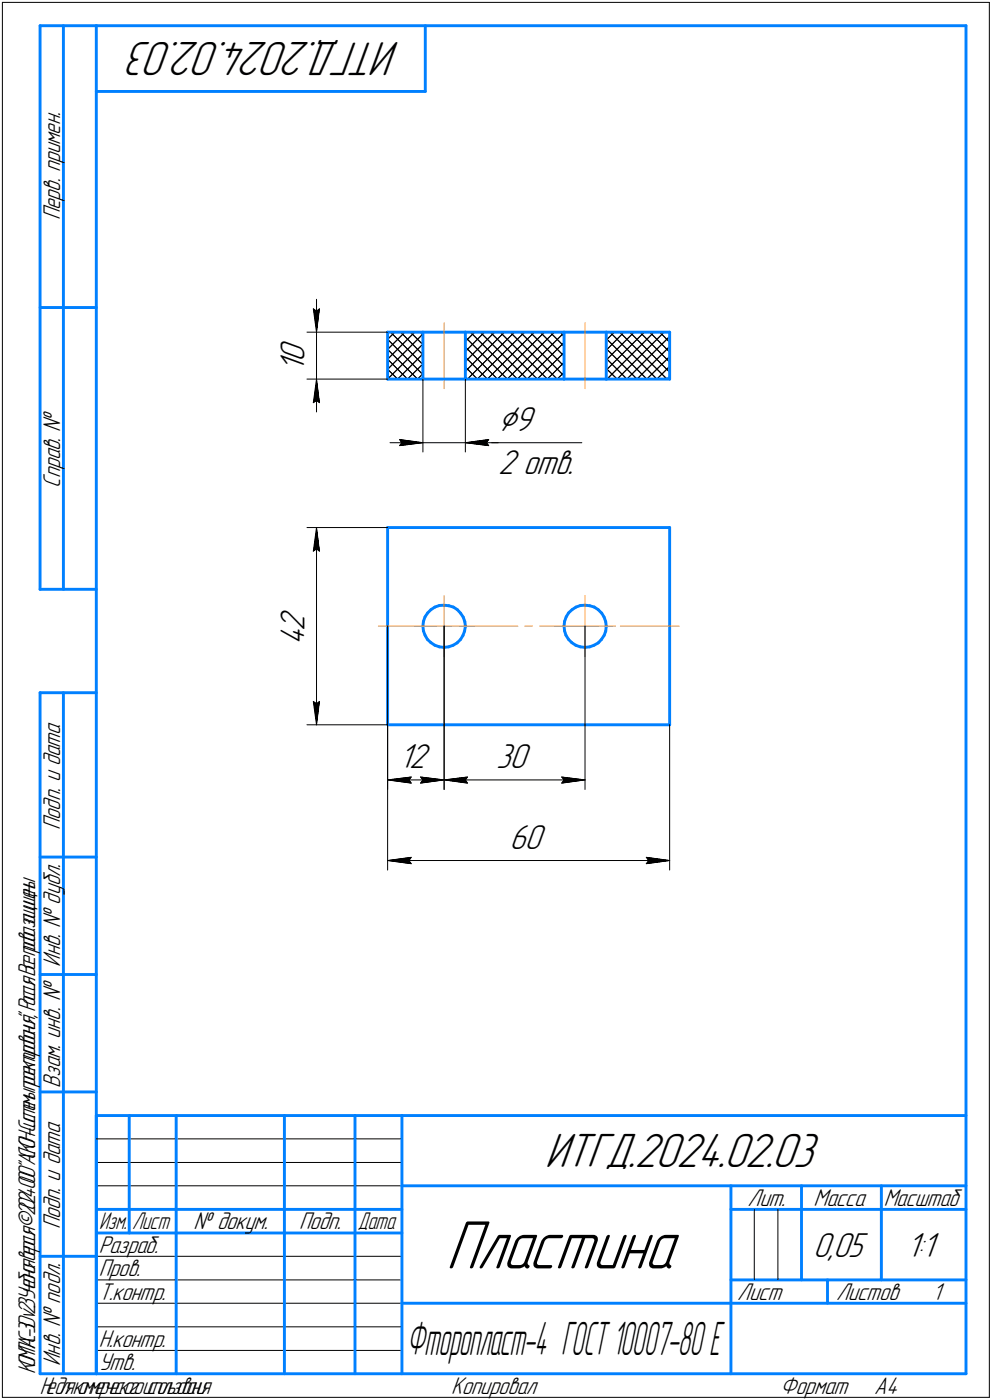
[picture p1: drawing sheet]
<svg xmlns="http://www.w3.org/2000/svg" width="211mm" height="298mm" viewBox="0 0 211 298" stroke-linecap="round" stroke-linejoin="round" font-family="sans-serif">
<defs><g id="words">
<text font-size="15.6" x="94.9" y="270.1">Пластина</text>
<g font-size="10.9">
<text x="85.1" y="9" transform="rotate(-180 85.1 9)">ИТГД.2024.02.03</text>
<text x="115.9" y="248.5">ИТГД.2024.02.03</text>
</g>
<text font-size="10.5" x="86.6" y="288.5">Фторопласт-4 ГОСТ10007-80Е</text>
<text font-size="8.5" x="106" y="91.7">⌀9</text>
<g font-size="7.8">
<text x="64.8" y="77.2" transform="rotate(-90 64.8 77.2)">0</text>
<text x="64.8" y="79.3" transform="rotate(-90 64.8 79.3)">1</text>
<text x="106" y="100.8">2 отв.</text>
<text x="64.8" y="137.4" transform="rotate(-90 64.8 137.4)">4</text>
<text x="64.8" y="134.2" transform="rotate(-90 64.8 134.2)">2</text>
<text x="84.9" y="163.5">12</text>
<text x="105.6" y="163.5">30</text>
<text x="108.4" y="180.7">60</text>
<text x="173" y="267.5">0,05</text>
<text x="192.9" y="267.5">1:1</text>
</g>
<g font-size="5.5">
<text x="12.8" y="46.9" transform="rotate(-90 12.8 46.9)">Перв. примен.</text>
<text x="12.8" y="103.8" transform="rotate(-90 12.8 103.8)">Справ. №</text>
<text x="12.8" y="176.7" transform="rotate(-90 12.8 176.7)">Подп. и дата</text>
<text x="12.8" y="205.8" transform="rotate(-90 12.8 205.8)">Инв. № дубл.</text>
<text x="12.8" y="231.6" transform="rotate(-90 12.8 231.6)">Взам. инв. №</text>
<text x="159.1" y="256.8">Лит.</text>
<text x="173.1" y="256.8">Масса</text>
<text x="12.8" y="261.7" transform="rotate(-90 12.8 261.7)">Подп. и дата</text>
<text x="41.2" y="261.8">№ докум.</text>
<text x="63.6" y="261.8">Подп.</text>
<text x="21" y="266.8">Разраб.</text>
<text x="21" y="271.8">Пров.</text>
<text x="21" y="276.8">Т.контр.</text>
<text x="156.9" y="276.8">Лист</text>
<text x="177.9" y="276.8">Листов</text>
<text x="198.4" y="276.8">1</text>
<text x="21" y="286.8">Н.контр.</text>
<text x="12.8" y="290.8" transform="rotate(-90 12.8 290.8)">Инв. № подл.</text>
<text x="21" y="291.8">Утв.</text>
<text x="96" y="296.8">Копировал</text>
<text x="166" y="296.8">Формат</text>
<text x="186" y="296.8">A4</text>
</g>
<g font-size="5.4">
<text x="188" y="256.8">Масштаб</text>
<text x="21.1" y="261.8">Изм.</text>
<text x="28.1" y="261.8">Лист</text>
<text x="76.1" y="261.8">Дата</text>
<text x="7.5" y="292.5" transform="rotate(-90 7.5 292.5)">КОМПАС-3Dv23Учебнаяверсия©2024ООО&quot;АСКОН-Системыпроектирования&quot;,Россия.Всеправазащищены.</text>
<text x="8.5" y="296.7">Недлякоммерческогоиспользования</text>
</g>
</g></defs>
<g fill="none" stroke="#000" stroke-width=".21">
<path d="M.5 .5v297zM.5 .5h210zM210.5 .5v297zM65.3 70.7h17.2zM66.7 65.8l.6 .5zM66.7 65.8l.6 4.9zM67.3 66.3l.7-.5zM67.3 63.7v7zM67.3 70.7v10zM68 65.8l-.7 4.9zM82.5 78.6l7.5-7.5zM82.5 76.5l5.7-5.8z"/>
<path d="M82.5 74.4l3.6-3.7zM82.5 72.2l1.5-1.5zM82.5 72.2l7.5 7.6zM82.5 74.4l6.3 6.3zM82.5 76.5l4.2 4.2zM82.5 78.6l2.1 2.1zM83.1 70.7l6.9 6.9zM85.2 70.7l4.8 4.8zM87.3 70.7l2.7 2.7zM89.5 70.7l.5 .6zM99 72.7l2-2zM99 71.8l8.9 8.9z"/>
<path d="M99 73.9l6.8 6.8zM99 76l4.7 4.7zM99 78.1l2.5 2.6zM100.1 70.7l10 10zM102.2 70.7l10 10zM103.1 70.7l-4.1 4.1zM104.3 70.7l10 10zM105.2 70.7l-6.2 6.3zM106.4 70.7l10 10zM107.3 70.7l-8.3 8.4zM108.5 70.7l10 10zM110.7 70.7l9.3 9.3z"/>
<path d="M112.8 70.7l7.2 7.2zM114.9 70.7l5.1 5.1zM117 70.7l3 3zM119.2 70.7l.8 .9zM129 78.8l8-8.1zM129 76.7l5.9-6zM129 72.4l1.7-1.7zM129 72.1l8.6 8.6zM129 74.2l6.5 6.5zM129 76.3l4.4 4.4zM129 78.5l2.3 2.2zM129.8 70.7l10 10z"/>
<path d="M131.9 70.7l10 10zM132.8 70.7l-3.8 3.9zM134 70.7l8.5 8.5zM136.1 70.7l6.4 6.4zM138.2 70.7l4.3 4.3zM140.4 70.7l2.1 2.2zM142.5 73.8l-7 6.9zM65.3 80.7h17.2zM66.7 85.7l.6-.5zM67.3 80.7l-.6 5zM67.3 85.2l.7 .5zM67.3 80.7l.7 5z"/>
<path d="M67.3 80.7v7zM82.5 80.7l7.5-7.4zM83 94.3h7zM84.6 80.7l5.4-5.3zM85 93.6l5 .7zM85 93.6l.5 .7zM85 94.9l5-.6zM85.5 94.3l-.5 .6zM86.7 80.7l3.3-3.2zM88.8 80.7l1.2-1.1zM90 80.7v15.5zM90 94.3h9z"/>
<path d="M99 80.3l.5 .4zM99 94.3h5zM99 80.7v15.5zM99 94.3l5 .6zM99 94.3l5-.7zM99 94.3h7zM99.5 80.7l9.9-10zM101.5 80.7l10.1-10zM103.5 94.3l.5 .6zM103.7 80.7l10-10zM104 93.6l-.5 .7zM104 94.3h19.8z"/>
<path d="M105.8 80.7l10-10zM107.9 80.7l10-10zM110.1 80.7l9.9-9.9zM112.2 80.7l7.8-7.8zM114.3 80.7l5.7-5.6zM116.4 80.7l3.6-3.5zM118.5 80.7l1.5-1.4zM129 80.5l.1 .2zM129.1 80.7l10-10zM131.3 80.7l10-10zM133.4 80.7l9.1-9.1zM137.6 80.7l4.9-4.8z"/>
<path d="M139.8 80.7l2.7-2.7zM141.9 80.7l.6-.5zM65.3 112.3h17.2zM66.7 117.3l.6-.5zM67.3 112.3l.7 5zM67.3 116.8l.7 .5zM67.3 112.3l-.6 5zM67.3 112.3v42zM82.5 133.3v34.8zM94.5 133.3v34.8zM124.5 133.3v34.8zM65.3 154.3h17.2z"/>
<path d="M66.7 149.4l.6 4.9zM66.7 149.4l.6 .5zM67.3 149.9l.7-.5zM68 149.4l-.7 4.9zM82.5 154.3v31zM142.5 154.3v31zM82.5 166.1l5-.7zM82.5 166.1l5 .6zM82.5 166.1h12zM87 166.1l.5 .6zM87.5 165.4l-.5 .7zM89.5 166.7l5-.6z"/>
<path d="M89.5 165.4l.5 .7zM89.5 165.4l5 .7zM90 166.1l-.5 .6zM94.5 166.1l5-.7zM94.5 166.1l5 .6zM94.5 166.1h30zM99 166.1l.5 .6zM99.5 165.4l-.5 .7zM119.5 166.7l5-.6zM119.5 165.4l.5 .7zM119.5 165.4l5 .7zM120 166.1l-.5 .6z"/>
<path d="M82.5 183.2l5-.7zM82.5 183.2l5 .7zM82.5 183.2h60zM87 183.2l.5 .7zM87.5 182.5l-.5 .7zM137.5 183.9l5-.7zM137.5 182.5l.5 .7zM137.5 182.5l5 .7zM138 183.2l-.5 .7zM20.5 247.5h65zM20.5 252.5h65zM20.5 242.5h65z"/>
<path d="M160.5 257.5v15zM165.5 257.5v15zM20.5 267.5h65zM20.5 272.5h65zM20.5 277.5h65zM.5 297.5h210zM20.5 282.5h65zM20.5 287.5h65z"/>
</g>
<g fill="none" stroke="#0080ff" stroke-width=".62">
<path d="M8.5 5.5v120zM8.5 5.5h12zM13.5 5.5v120zM20.5 5.5v287zM20.5 5.5h185zM20.5 19.5h70zM90.5 5.5v14zM205.5 5.5v287zM8.5 65.5h12zM82.5 70.7h7.5zM82.5 70.7v10zM90 70.7v10z"/>
<path d="M90 70.7h9zM99 70.7v10zM99 70.7h21zM120 70.7v10zM120 70.7h9zM129 70.7h13.5zM129 70.7v10zM142.5 70.7v10zM82.5 80.7h7.5zM90 80.7h9zM99 80.7h21zM120 80.7h9z"/>
<path d="M129 80.7h13.5zM82.5 112.3v42zM82.5 112.3h60zM142.5 112.3v42zM8.5 125.5h12zM90 133.3l.1 1zM90.1 132.3l-.1 1zM90.1 134.3l.3 .9zM90.4 131.3l-.3 1zM90.4 135.2l.5 .9zM90.9 136.1l.8 .7zM91 130.5l-.6 .8z"/>
<path d="M91.7 129.8l.8-.5zM91.7 129.8l-.7 .7zM91.7 136.8l.8 .6zM92.5 129.3l1-.4zM92.5 137.4l1 .3zM93.5 128.9h1zM93.5 137.7l.9 .1zM94.4 137.8l1-.1zM94.5 128.9l1 .1zM95.4 137.7l1-.3zM95.5 129l1 .3zM96.4 137.4l.9-.5z"/>
<path d="M96.5 129.3l.8 .5zM97.3 136.9l.7-.8zM97.3 129.8l.7 .8zM98 130.6l.6 .8zM98.5 135.3l-.5 .8zM98.6 131.4l.3 1zM98.8 134.4l-.3 .9zM98.9 132.4l.1 .9zM99 133.4l-.2 1zM99 133.4h.1M120 133.3l.1 1zM120.1 132.3l-.1 1z"/>
<path d="M120.1 134.3l.3 .9zM120.4 135.2l.6 .9zM120.5 131.3l-.4 1zM121 130.5l.7-.7zM121 130.5l-.5 .8zM121 136.1l.6 .7zM121.6 136.8l.9 .6zM121.7 129.8l.8-.5zM122.5 137.4l.9 .3zM122.5 129.3l1-.4zM123.4 137.7l1.1 .1zM123.5 128.9h1z"/>
<path d="M124.5 137.8l1-.1zM124.5 128.9l1 .1zM125.5 129l.9 .3zM125.5 137.7l.9-.3zM126.4 137.4l.9-.5zM126.4 129.3l.9 .5zM127.3 129.8l.7 .8zM128 136.1l-.7 .8zM128 130.6l.5 .8zM128.5 131.4l.4 1zM128.5 135.3l-.5 .8zM128.9 132.4l.1 .9z"/>
<path d="M128.9 134.4l-.4 .9zM129 133.4l-.1 1zM129 133.4h.1M8.5 147.5v145zM8.5 147.5h12zM13.5 147.5v145zM82.5 154.3h60zM8.5 182.5h12zM8.5 207.5h12zM8.5 232.5h12zM20.5 237.5h185zM20.5 237.5v55z"/>
<path d="M27.5 237.5v25zM37.5 237.5v55zM60.5 237.5v55zM75.5 237.5v55zM85.5 237.5v55zM20.5 257.5h65zM85.5 252.5h120zM155.5 252.5v40zM155.5 257.5h15zM170.5 252.5v20zM170.5 257.5h35zM187.5 252.5v20z"/>
<path d="M8.5 267.5h12zM20.5 262.5h65zM85.5 277.5h70zM155.5 277.5h50zM155.5 272.5h50zM176.1 272.5v5zM8.5 292.5h12zM20.5 292.5h185z"/>
</g>
<g fill="none" stroke="#ff8000" stroke-width=".21">
<path d="M94.5 68.7v14zM124.5 68.7v14zM80.5 133.3h12.5zM88 133.3h6.5zM94.5 133.3h6.5zM94.5 133.3v6.5zM94.5 126.8v6.5zM94.5 133.3h1.6zM97.6 133.3h12.6zM111.6 133.3h1.7zM114.8 133.3h12.5zM118 133.3h6.5z"/>
<path d="M124.5 133.3h6.5zM124.5 133.3v6.5zM124.5 126.8v6.5zM128.8 133.3h1.6zM132 133.3h12.5z"/>
</g>
<g fill="#fff" stroke="#fff" stroke-width=".21">
<path d="M59.2 72.2h7.1zM59.2 72.2h7.1zM59.2 72.3h7.1zM59.2 72.4h7.1zM59.2 72.4h7.1zM59.2 72.5h7.1zM59.2 72.5h7.1zM59.2 72.6h7.1zM59.2 72.6h7.1zM59.2 72.7h7.1zM59.2 72.8h7.1zM59.2 72.8h7.1zM59.2 72.9h7.1zM59.2 72.9h7.1zM59.2 73h7.1zM59.2 73h7.1zM59.2 73.1h7.1zM59.2 73.2h7.1zM59.2 73.2h7.1zM59.2 73.3h7.1zM59.2 73.3h7.1zM59.2 73.4h7.1zM59.2 73.4h7.1zM59.2 73.5h7.1zM59.2 73.5h7.1zM59.2 73.6h7.1zM59.2 73.7h7.1zM59.2 73.7h7.1zM59.2 73.8h7.1zM59.2 73.8h7.1zM59.2 73.9h7.1zM59.2 73.9h7.1zM59.2 74h7.1zM59.2 74.1h7.1zM59.2 74.1h7.1zM59.2 74.2h7.1zM59.2 74.2h7.1zM59.2 74.3h7.1zM59.2 74.3h7.1zM59.2 74.4h7.1zM59.2 74.5h7.1zM59.2 74.5h7.1zM59.2 74.6h7.1zM59.2 74.6h7.1zM59.2 74.7h7.1zM59.2 74.7h7.1zM59.2 74.8h7.1zM59.2 74.8h7.1zM59.2 74.9h7.1zM59.2 75h7.1zM59.2 75h7.1zM59.2 75.1h7.1zM59.2 75.1h7.1zM59.2 75.2h7.1zM59.2 75.2h7.1zM59.2 75.3h7.1zM59.2 75.4h7.1zM59.2 75.4h7.1zM59.2 75.5h7.1zM59.2 75.5h7.1zM59.2 75.6h7.1zM59.2 75.6h7.1zM59.2 75.7h7.1zM59.2 75.7h7.1zM59.2 75.8h7.1zM59.2 75.9h7.1zM59.2 75.9h7.1zM59.2 76h7.1zM59.2 76h7.1zM59.2 76.1h7.1zM59.2 76.1h7.1zM59.2 76.2h7.1zM59.2 76.3h7.1zM59.2 76.3h7.1zM59.2 76.4h7.1zM59.2 76.4h7.1zM59.2 76.5h7.1zM59.2 76.5h7.1zM59.2 76.6h7.1zM59.2 76.7h7.1zM59.2 76.7h7.1zM59.2 76.8h7.1zM59.2 76.8h7.1zM59.2 76.9h7.1zM59.2 76.9h7.1zM59.2 77h7.1zM59.2 77h7.1zM59.2 77.1h7.1zM59.2 77.2h7.1zM59.2 77.2h7.1zM59.2 77.3h7.1zM59.2 77.3h7.1zM59.2 77.4h7.1zM59.2 77.4h7.1zM59.2 77.5h7.1zM59.2 77.6h7.1zM59.2 77.6h7.1zM59.2 77.7h7.1zM59.2 77.7h7.1zM59.2 77.8h7.1zM59.2 77.8h7.1zM59.2 77.9h7.1zM59.2 77.9h7.1zM59.2 78h7.1zM59.2 78.1h7.1zM59.2 78.1h7.1zM59.2 78.2h7.1zM59.2 78.2h7.1zM59.2 78.3h7.1zM59.2 78.3h7.1zM59.2 78.4h7.1zM59.2 78.5h7.1zM59.2 78.5h7.1zM59.2 78.6h7.1zM59.2 78.6h7.1zM59.2 78.7h7.1zM59.2 78.7h7.1zM59.2 78.8h7.1zM59.2 78.9h7.1zM59.2 78.9h7.1zM59.2 79h7.1zM59.2 79h7.1zM59.2 79.1h7.1zM59.2 79.1h7.1zM59.2 79.2h7.1zM59.2 79.2h7.1z"/>
<path d="M67.3 80.9h.2zM67.3 80.9h.2zM67.2 81h.3zM67.2 81.1h.3zM67.2 81.1h.3zM67.2 81.2h.4zM67.2 81.2h.4zM67.1 81.3h.5zM67.1 81.3h.5zM67.1 81.4h.5zM67.1 81.4h.6zM67 81.5h.7zM67 81.6h.7zM66.9 81.6h.8zM66.9 81.7h.8zM66.9 81.7h.9zM66.9 81.8h.9zM66.9 81.8h.9zM66.8 81.9h1zM66.8 82h1zM66.8 82h1.1zM66.8 82.1h1.1zM66.8 82.1h1.2zM66.7 82.2h1.3zM66.7 82.2h1.3zM66.7 82.3h1.3zM66.7 82.4h1.3zM66.6 82.4h1.5zM66.6 82.5h1.5zM66.5 82.5h1.6zM66.5 82.6h1.6zM66.5 82.6h1.6zM66.5 82.7h1.6zM66.5 82.7h1.6zM66.5 82.8h1.6zM66.5 82.9h1.6zM66.5 82.9h1.6zM66.5 83h1.6zM66.5 83h1.7zM66.5 83.1h1.7zM66.5 83.1h1.7zM66.5 83.2h1.7zM66.5 83.3h1.7zM66.5 83.3h1.7zM66.5 83.4h1.7zM66.5 83.4h1.7zM66.4 83.5h1.8zM66.4 83.5h1.8zM66.4 83.6h1.8zM66.4 83.7h1.8zM66.4 83.7h1.8zM66.4 83.8h1.8zM66.4 83.8h1.8zM66.4 83.9h1.8zM66.4 83.9h1.9zM66.4 84h1.9zM66.4 84h1.9zM66.4 84.1h1.9zM66.4 84.2h1.9zM66.4 84.2h1.9zM66.4 84.3h1.9zM66.4 84.3h1.9zM66.3 84.4h2zM66.3 84.4h2.1zM66.3 84.5h2.1zM66.3 84.6h2.1zM66.3 84.6h2.1zM66.3 84.7h2.1zM66.3 84.7h2.1zM66.3 84.8h2.1zM66.3 84.8h2.1zM66.3 84.9h2.1zM66.3 84.9h2.1zM66.3 85h2.1zM66.3 85.1h2.1zM66.3 85.1h2.1zM66.3 85.2h2.1zM66.3 85.2h2.1zM66.3 85.3h2.1zM66.2 85.3h2.3zM66.2 85.4h2.3zM66.2 85.5h2.3zM66.2 85.5h2.3zM66.2 85.6h2.3zM66.2 85.6h2.3zM66.2 85.7h2.3zM66.2 85.7h2.3zM66.2 85.8h2.3zM66.2 85.9h2.3zM66.2 85.9h2.3zM66.2 86h2.3zM66.2 86h2.3zM66.2 86.1h2.3zM66.2 86.1h2.3zM66.2 86.2h2.3z"/>
<path d="M66.1 65.2h2.4zM66.2 65.3h2.3zM66.2 65.4h2.3zM66.2 65.4h2.3zM66.2 65.5h2.3zM66.2 65.5h2.3zM66.2 65.6h2.3zM66.2 65.6h2.3zM66.2 65.7h2.3zM66.2 65.8h2.3zM66.2 65.8h2.3zM66.2 65.9h2.3zM66.2 65.9h2.3zM66.2 66h2.3zM66.2 66h2.3zM66.2 66.1h2.3zM66.2 66.2h2.3zM66.3 66.2h2.1zM66.3 66.3h2.1zM66.3 66.3h2.1zM66.3 66.4h2.1zM66.3 66.4h2.1zM66.3 66.5h2.1zM66.3 66.5h2.1zM66.3 66.6h2.1zM66.3 66.7h2.1zM66.3 66.7h2.1zM66.3 66.8h2.1zM66.3 66.8h2.1zM66.3 66.9h2.1zM66.3 66.9h2.1zM66.3 67h2.1zM66.3 67.1h2.1zM66.3 67.1h2zM66.4 67.2h1.9zM66.4 67.2h1.9zM66.4 67.3h1.9zM66.4 67.3h1.9zM66.4 67.4h1.9zM66.4 67.5h1.9zM66.4 67.5h1.9zM66.4 67.6h1.9zM66.4 67.6h1.8zM66.4 67.7h1.8zM66.4 67.7h1.8zM66.4 67.8h1.8zM66.4 67.8h1.8zM66.4 67.9h1.8zM66.4 68h1.8zM66.4 68h1.8zM66.5 68.1h1.7zM66.5 68.1h1.7zM66.5 68.2h1.7zM66.5 68.2h1.7zM66.5 68.3h1.7zM66.5 68.4h1.7zM66.5 68.4h1.7zM66.5 68.5h1.7zM66.5 68.5h1.6zM66.5 68.6h1.6zM66.5 68.6h1.6zM66.5 68.7h1.6zM66.5 68.7h1.6zM66.5 68.8h1.6zM66.5 68.9h1.6zM66.5 68.9h1.6zM66.5 69h1.6zM66.6 69h1.5zM66.6 69.1h1.5zM66.7 69.1h1.3zM66.7 69.2h1.3zM66.7 69.3h1.3zM66.7 69.3h1.3zM66.8 69.4h1.2zM66.8 69.4h1.1zM66.8 69.5h1.1zM66.8 69.5h1zM66.8 69.6h1zM66.9 69.7h.9zM66.9 69.7h.9zM66.9 69.8h.9zM66.9 69.8h.8zM67 69.9h.7zM67 69.9h.7zM67.1 70h.6zM67.1 70h.6zM67.1 70.1h.5zM67.1 70.2h.5zM67.1 70.2h.5zM67.2 70.3h.4zM67.2 70.3h.3zM67.2 70.4h.3zM67.2 70.4h.3zM67.3 70.5h.2zM67.3 70.6h.2z"/>
<path d="M106 86h8.5zM106 86h8.5zM106 86.1h8.5zM106 86.1h8.5zM106 86.2h8.5zM106 86.2h8.5zM106 86.3h8.5zM106 86.4h8.5zM106 86.4h8.5zM106 86.5h8.5zM106 86.5h8.5zM106 86.6h8.5zM106 86.6h8.5zM106 86.7h8.5zM106 86.8h8.5zM106 86.8h8.5zM106 86.9h8.5zM106 86.9h8.5zM106 87h8.5zM106 87h8.5zM106 87.1h8.5zM106 87.2h8.5zM106 87.2h8.5zM106 87.3h8.5zM106 87.3h8.5zM106 87.4h8.5zM106 87.4h8.5zM106 87.5h8.5zM106 87.5h8.5zM106 87.6h8.5zM106 87.7h8.5zM106 87.7h8.5zM106 87.8h8.5zM106 87.8h8.5zM106 87.9h8.5zM106 87.9h8.5zM106 88h8.5zM106 88.1h8.5zM106 88.1h8.5zM106 88.2h8.5zM106 88.2h8.5zM106 88.3h8.5zM106 88.3h8.5zM106 88.4h8.5zM106 88.4h8.5zM106 88.5h8.5zM106 88.6h8.5zM106 88.6h8.5zM106 88.7h8.5zM106 88.7h8.5zM106 88.8h8.5zM106 88.8h8.5zM106 88.9h8.5zM106 89h8.5zM106 89h8.5zM106 89.1h8.5zM106 89.1h8.5zM106 89.2h8.5zM106 89.2h8.5zM106 89.3h8.5zM106 89.4h8.5zM106 89.4h8.5zM106 89.5h8.5zM106 89.5h8.5zM106 89.6h8.5zM106 89.6h8.5zM106 89.7h8.5zM106 89.7h8.5zM106 89.8h8.5zM106 89.9h8.5zM106 89.9h8.5zM106 90h8.5zM106 90h8.5zM106 90.1h8.5zM106 90.1h8.5zM106 90.2h8.5zM106 90.3h8.5zM106 90.3h8.5zM106 90.4h8.5zM106 90.4h8.5zM106 90.5h8.5zM106 90.5h8.5zM106 90.6h8.5zM106 90.6h8.5zM106 90.7h8.5zM106 90.8h8.5zM106 90.8h8.5zM106 90.9h8.5zM106 90.9h8.5zM106 91h8.5zM106 91h8.5zM106 91.1h8.5zM106 91.2h8.5zM106 91.2h8.5zM106 91.3h8.5zM106 91.3h8.5zM106 91.4h8.5zM106 91.4h8.5zM106 91.5h8.5zM106 91.6h8.5zM106 91.6h8.5zM106 91.7h8.5zM106 91.7h8.5zM106 91.8h8.5zM106 91.8h8.5zM106 91.9h8.5zM106 91.9h8.5zM106 92h8.5zM106 92.1h8.5zM106 92.1h8.5zM106 92.2h8.5zM106 92.2h8.5zM106 92.3h8.5zM106 92.3h8.5zM106 92.4h8.5zM106 92.5h8.5zM106 92.5h8.5zM106 92.6h8.5zM106 92.6h8.5zM106 92.7h8.5zM106 92.7h8.5zM106 92.8h8.5zM106 92.9h8.5zM106 92.9h8.5zM106 93h8.5zM106 93h8.5zM106 93.1h8.5zM106 93.1h8.5zM106 93.2h8.5z"/>
<path d="M106 95.2h15.8zM106 95.3h15.8zM106 95.3h15.8zM106 95.4h15.8zM106 95.4h15.8zM106 95.5h15.8zM106 95.6h15.8zM106 95.6h15.8zM106 95.7h15.8zM106 95.7h15.8zM106 95.8h15.8zM106 95.8h15.8zM106 95.9h15.8zM106 96h15.8zM106 96h15.8zM106 96.1h15.8zM106 96.1h15.8zM106 96.2h15.8zM106 96.2h15.8zM106 96.3h15.8zM106 96.4h15.8zM106 96.4h15.8zM106 96.5h15.8zM106 96.5h15.8zM106 96.6h15.8zM106 96.6h15.8zM106 96.7h15.8zM106 96.7h15.8zM106 96.8h15.8zM106 96.9h15.8zM106 96.9h15.8zM106 97h15.8zM106 97h15.8zM106 97.1h15.8zM106 97.1h15.8zM106 97.2h15.8zM106 97.3h15.8zM106 97.3h15.8zM106 97.4h15.8zM106 97.4h15.8zM106 97.5h15.8zM106 97.5h15.8zM106 97.6h15.8zM106 97.6h15.8zM106 97.7h15.8zM106 97.8h15.8zM106 97.8h15.8zM106 97.9h15.8zM106 97.9h15.8zM106 98h15.8zM106 98h15.8zM106 98.1h15.8zM106 98.2h15.8zM106 98.2h15.8zM106 98.3h15.8zM106 98.3h15.8zM106 98.4h15.8zM106 98.4h15.8zM106 98.5h15.8zM106 98.6h15.8zM106 98.6h15.8zM106 98.7h15.8zM106 98.7h15.8zM106 98.8h15.8zM106 98.8h15.8zM106 98.9h15.8zM106 98.9h15.8zM106 99h15.8zM106 99.1h15.8zM106 99.1h15.8zM106 99.2h15.8zM106 99.2h15.8zM106 99.3h15.8zM106 99.3h15.8zM106 99.4h15.8zM106 99.5h15.8zM106 99.5h15.8zM106 99.6h15.8zM106 99.6h15.8zM106 99.7h15.8zM106 99.7h15.8zM106 99.8h15.8zM106 99.9h15.8zM106 99.9h15.8zM106 100h15.8zM106 100h15.8zM106 100.1h15.8zM106 100.1h15.8zM106 100.2h15.8zM106 100.2h15.8zM106 100.3h15.8zM106 100.4h15.8zM106 100.4h15.8zM106 100.5h15.8zM106 100.5h15.8zM106 100.6h15.8zM106 100.6h15.8zM106 100.7h15.8zM106 100.8h15.8zM106 100.8h15.8zM106 100.9h15.8zM106 100.9h15.8zM106 101h15.8zM106 101h15.8zM106 101.1h15.8zM106 101.1h15.8zM106 101.2h15.8zM106 101.3h15.8zM106 101.3h15.8zM106 101.4h15.8zM106 101.4h15.8zM106 101.5h15.8zM106 101.5h15.8zM106 101.6h15.8zM106 101.7h15.8zM106 101.7h15.8zM106 101.8h15.8zM106 101.8h15.8zM106 101.9h15.8zM106 101.9h15.8zM106 102h15.8zM106 102.1h15.8zM106 102.1h15.8zM106 102.2h15.8zM106 102.2h15.8zM106 102.3h15.8zM106 102.3h15.8z"/>
<path d="M84.5 93.1h.4zM84.5 93.1h.8zM84.5 93.2h1.2zM84.5 93.2h1.6zM84.5 93.3h2.1zM84.5 93.4h2.5zM84.5 93.4h2.9zM84.5 93.5h3.3zM84.5 93.5h3.7zM84.5 93.6h3.8zM84.5 93.6h3.9zM84.5 93.7h4.1zM84.5 93.8h4.2zM84.5 93.8h4.4zM84.5 93.9h4.5zM84.5 93.9h4.7zM84.5 94h4.8zM84.5 94h5zM84.5 94.1h5.1zM84.5 94.1h5.2zM84.5 94.2h5.4zM84.5 94.3h5.5zM84.5 94.3h5.4zM84.5 94.4h5.2zM84.5 94.4h5.1zM84.5 94.5h5zM84.5 94.5h4.8zM84.5 94.6h4.7zM84.5 94.7h4.5zM84.5 94.7h4.4zM84.5 94.8h4.2zM84.5 94.8h4.1zM84.5 94.9h3.9zM84.5 94.9h3.8zM84.5 95h3.7zM84.5 95.1h3.2zM84.5 95.1h2.8zM84.5 95.2h2.3zM84.5 95.2h1.9zM84.5 95.3h1.4zM84.5 95.3h1zM84.5 95.4h.5z"/>
<path d="M104.1 93.1h.4zM103.7 93.1h.8zM103.2 93.2h1.3zM102.8 93.2h1.7zM102.4 93.3h2.1zM102 93.4h2.5zM101.6 93.4h2.9zM101.2 93.5h3.3zM100.8 93.5h3.7zM100.6 93.6h3.9zM100.5 93.6h4zM100.4 93.7h4.1zM100.2 93.8h4.3zM100.1 93.8h4.4zM100 93.9h4.5zM99.9 93.9h4.6zM99.7 94h4.8zM99.6 94h4.9zM99.5 94.1h5zM99.3 94.1h5.2zM99.2 94.2h5.3zM99 94.3h5.5zM99.2 94.3h5.3zM99.3 94.4h5.2zM99.5 94.4h5zM99.6 94.5h4.9zM99.7 94.5h4.8zM99.9 94.6h4.6zM100 94.7h4.5zM100.1 94.7h4.4zM100.2 94.8h4.3zM100.4 94.8h4.1zM100.5 94.9h4zM100.6 94.9h3.9zM100.8 95h3.7zM101.3 95.1h3.2zM101.7 95.1h2.8zM102.2 95.2h2.3zM102.6 95.2h1.9zM103.1 95.3h1.4zM103.6 95.3h.9zM104 95.4h.5z"/>
<path d="M108.4 175.1h8.2zM108.4 175.1h8.2zM108.4 175.2h8.2zM108.4 175.3h8.2zM108.4 175.3h8.2zM108.4 175.4h8.2zM108.4 175.4h8.2zM108.4 175.5h8.2zM108.4 175.5h8.2zM108.4 175.6h8.2zM108.4 175.7h8.2zM108.4 175.7h8.2zM108.4 175.8h8.2zM108.4 175.8h8.2zM108.4 175.9h8.2zM108.4 175.9h8.2zM108.4 176h8.2zM108.4 176.1h8.2zM108.4 176.1h8.2zM108.4 176.2h8.2zM108.4 176.2h8.2zM108.4 176.3h8.2zM108.4 176.3h8.2zM108.4 176.4h8.2zM108.4 176.4h8.2zM108.4 176.5h8.2zM108.4 176.6h8.2zM108.4 176.6h8.2zM108.4 176.7h8.2zM108.4 176.7h8.2zM108.4 176.8h8.2zM108.4 176.8h8.2zM108.4 176.9h8.2zM108.4 177h8.2zM108.4 177h8.2zM108.4 177.1h8.2zM108.4 177.1h8.2zM108.4 177.2h8.2zM108.4 177.2h8.2zM108.4 177.3h8.2zM108.4 177.3h8.2zM108.4 177.4h8.2zM108.4 177.5h8.2zM108.4 177.5h8.2zM108.4 177.6h8.2zM108.4 177.6h8.2zM108.4 177.7h8.2zM108.4 177.7h8.2zM108.4 177.8h8.2zM108.4 177.9h8.2zM108.4 177.9h8.2zM108.4 178h8.2zM108.4 178h8.2zM108.4 178.1h8.2zM108.4 178.1h8.2zM108.4 178.2h8.2zM108.4 178.3h8.2zM108.4 178.3h8.2zM108.4 178.4h8.2zM108.4 178.4h8.2zM108.4 178.5h8.2zM108.4 178.5h8.2zM108.4 178.6h8.2zM108.4 178.6h8.2zM108.4 178.7h8.2zM108.4 178.8h8.2zM108.4 178.8h8.2zM108.4 178.9h8.2zM108.4 178.9h8.2zM108.4 179h8.2zM108.4 179h8.2zM108.4 179.1h8.2zM108.4 179.2h8.2zM108.4 179.2h8.2zM108.4 179.3h8.2zM108.4 179.3h8.2zM108.4 179.4h8.2zM108.4 179.4h8.2zM108.4 179.5h8.2zM108.4 179.5h8.2zM108.4 179.6h8.2zM108.4 179.7h8.2zM108.4 179.7h8.2zM108.4 179.8h8.2zM108.4 179.8h8.2zM108.4 179.9h8.2zM108.4 179.9h8.2zM108.4 180h8.2zM108.4 180.1h8.2zM108.4 180.1h8.2zM108.4 180.2h8.2zM108.4 180.2h8.2zM108.4 180.3h8.2zM108.4 180.3h8.2zM108.4 180.4h8.2zM108.4 180.5h8.2zM108.4 180.5h8.2zM108.4 180.6h8.2zM108.4 180.6h8.2zM108.4 180.7h8.2zM108.4 180.7h8.2zM108.4 180.8h8.2zM108.4 180.8h8.2zM108.4 180.9h8.2zM108.4 181h8.2zM108.4 181h8.2zM108.4 181.1h8.2zM108.4 181.1h8.2zM108.4 181.2h8.2zM108.4 181.2h8.2zM108.4 181.3h8.2zM108.4 181.4h8.2zM108.4 181.4h8.2zM108.4 181.5h8.2zM108.4 181.5h8.2zM108.4 181.6h8.2zM108.4 181.6h8.2zM108.4 181.7h8.2zM108.4 181.8h8.2zM108.4 181.8h8.2zM108.4 181.9h8.2zM108.4 181.9h8.2zM108.4 182h8.2zM108.4 182h8.2zM108.4 182.1h8.2zM108.4 182.1h8.2z"/>
<path d="M87.6 182h.4zM87.2 182.1h.8zM86.8 182.1h1.2zM86.4 182.2h1.6zM86 182.3h2zM85.5 182.3h2.5zM85.1 182.4h2.9zM84.7 182.4h3.3zM84.3 182.5h3.7zM84.2 182.5h3.8zM84 182.6h4zM83.9 182.7h4.1zM83.8 182.7h4.2zM83.6 182.8h4.4zM83.5 182.8h4.5zM83.3 182.9h4.7zM83.2 182.9h4.8zM83 183h5zM82.9 183h5.1zM82.7 183.1h5.3zM82.6 183.2h5.4zM82.5 183.2h5.5zM82.6 183.3h5.4zM82.7 183.3h5.3zM82.9 183.4h5.1zM83 183.4h5zM83.2 183.5h4.8zM83.3 183.6h4.7zM83.5 183.6h4.5zM83.6 183.7h4.4zM83.8 183.7h4.2zM83.9 183.8h4.1zM84 183.8h4zM84.2 183.9h3.8zM84.3 184h3.7zM84.7 184h3.3zM85.1 184.1h2.9zM85.5 184.1h2.5zM86 184.2h2zM86.4 184.2h1.6zM86.8 184.3h1.2zM87.2 184.3h.8zM87.6 184.4h.4z"/>
<path d="M137 182h.4zM137 182.1h.8zM137 182.1h1.2zM137 182.2h1.7zM137 182.3h2.1zM137 182.3h2.5zM137 182.4h2.9zM137 182.4h3.3zM137 182.5h3.7zM137 182.5h3.9zM137 182.6h4zM137 182.7h4.2zM137 182.7h4.3zM137 182.8h4.4zM137 182.8h4.6zM137 182.9h4.7zM137 182.9h4.8zM137 183h5zM137 183h5.1zM137 183.1h5.2zM137 183.2h5.4zM137 183.2h5.5zM137 183.3h5.4zM137 183.3h5.2zM137 183.4h5.1zM137 183.4h5zM137 183.5h4.8zM137 183.6h4.7zM137 183.6h4.6zM137 183.7h4.4zM137 183.7h4.3zM137 183.8h4.2zM137 183.8h4zM137 183.9h3.9zM137 184h3.7zM137 184h3.3zM137 184.1h2.9zM137 184.1h2.5zM137 184.2h2.1zM137 184.2h1.7zM137 184.3h1.2zM137 184.3h.8zM137 184.4h.4z"/>
<path d="M84.9 157.9h7.2zM84.9 158h7.2zM84.9 158h7.2zM84.9 158.1h7.2zM84.9 158.2h7.2zM84.9 158.2h7.2zM84.9 158.3h7.2zM84.9 158.3h7.2zM84.9 158.4h7.2zM84.9 158.4h7.2zM84.9 158.5h7.2zM84.9 158.6h7.2zM84.9 158.6h7.2zM84.9 158.7h7.2zM84.9 158.7h7.2zM84.9 158.8h7.2zM84.9 158.8h7.2zM84.9 158.9h7.2zM84.9 158.9h7.2zM84.9 159h7.2zM84.9 159.1h7.2zM84.9 159.1h7.2zM84.9 159.2h7.2zM84.9 159.2h7.2zM84.9 159.3h7.2zM84.9 159.3h7.2zM84.9 159.4h7.2zM84.9 159.5h7.2zM84.9 159.5h7.2zM84.9 159.6h7.2zM84.9 159.6h7.2zM84.9 159.7h7.2zM84.9 159.7h7.2zM84.9 159.8h7.2zM84.9 159.9h7.2zM84.9 159.9h7.2zM84.9 160h7.2zM84.9 160h7.2zM84.9 160.1h7.2zM84.9 160.1h7.2zM84.9 160.2h7.2zM84.9 160.2h7.2zM84.9 160.3h7.2zM84.9 160.4h7.2zM84.9 160.4h7.2zM84.9 160.5h7.2zM84.9 160.5h7.2zM84.9 160.6h7.2zM84.9 160.6h7.2zM84.9 160.7h7.2zM84.9 160.8h7.2zM84.9 160.8h7.2zM84.9 160.9h7.2zM84.9 160.9h7.2zM84.9 161h7.2zM84.9 161h7.2zM84.9 161.1h7.2zM84.9 161.1h7.2zM84.9 161.2h7.2zM84.9 161.3h7.2zM84.9 161.3h7.2zM84.9 161.4h7.2zM84.9 161.4h7.2zM84.9 161.5h7.2zM84.9 161.5h7.2zM84.9 161.6h7.2zM84.9 161.7h7.2zM84.9 161.7h7.2zM84.9 161.8h7.2zM84.9 161.8h7.2zM84.9 161.9h7.2zM84.9 161.9h7.2zM84.9 162h7.2zM84.9 162.1h7.2zM84.9 162.1h7.2zM84.9 162.2h7.2zM84.9 162.2h7.2zM84.9 162.3h7.2zM84.9 162.3h7.2zM84.9 162.4h7.2zM84.9 162.4h7.2zM84.9 162.5h7.2zM84.9 162.6h7.2zM84.9 162.6h7.2zM84.9 162.7h7.2zM84.9 162.7h7.2zM84.9 162.8h7.2zM84.9 162.8h7.2zM84.9 162.9h7.2zM84.9 163h7.2zM84.9 163h7.2zM84.9 163.1h7.2zM84.9 163.1h7.2zM84.9 163.2h7.2zM84.9 163.2h7.2zM84.9 163.3h7.2zM84.9 163.4h7.2zM84.9 163.4h7.2zM84.9 163.5h7.2zM84.9 163.5h7.2zM84.9 163.6h7.2zM84.9 163.6h7.2zM84.9 163.7h7.2zM84.9 163.7h7.2zM84.9 163.8h7.2zM84.9 163.9h7.2zM84.9 163.9h7.2zM84.9 164h7.2zM84.9 164h7.2zM84.9 164.1h7.2zM84.9 164.1h7.2zM84.9 164.2h7.2zM84.9 164.3h7.2zM84.9 164.3h7.2zM84.9 164.4h7.2zM84.9 164.4h7.2zM84.9 164.5h7.2zM84.9 164.5h7.2zM84.9 164.6h7.2zM84.9 164.6h7.2zM84.9 164.7h7.2zM84.9 164.8h7.2zM84.9 164.8h7.2zM84.9 164.9h7.2zM84.9 164.9h7.2zM84.9 165h7.2zM84.9 165h7.2z"/>
<path d="M87.5 164.9h.5zM87.1 165h.9zM86.6 165h1.4zM86.1 165.1h1.9zM85.7 165.2h2.3zM85.2 165.2h2.8zM84.8 165.3h3.2zM84.3 165.3h3.7zM84.2 165.4h3.8zM84 165.4h4zM83.9 165.5h4.1zM83.8 165.6h4.2zM83.6 165.6h4.4zM83.5 165.7h4.5zM83.3 165.7h4.7zM83.2 165.8h4.8zM83 165.8h5zM82.9 165.9h5.1zM82.7 165.9h5.3zM82.6 166h5.4zM82.5 166.1h5.5zM82.6 166.1h5.4zM82.7 166.2h5.3zM82.9 166.2h5.1zM83 166.3h5zM83.2 166.3h4.8zM83.3 166.4h4.7zM83.5 166.5h4.5zM83.6 166.5h4.4zM83.8 166.6h4.2zM83.9 166.6h4.1zM84 166.7h4zM84.2 166.7h3.8zM84.3 166.8h3.7zM84.7 166.8h3.3zM85.1 166.9h2.9zM85.5 167h2.5zM86 167h2zM86.4 167.1h1.6zM86.8 167.1h1.2zM87.2 167.2h.8zM87.6 167.2h.4z"/>
<path d="M89 164.9h.5zM89 165h.9zM89 165h1.4zM89 165.1h1.8zM89 165.2h2.3zM89 165.2h2.8zM89 165.3h3.2zM89 165.3h3.7zM89 165.4h3.9zM89 165.4h4zM89 165.5h4.1zM89 165.6h4.2zM89 165.6h4.4zM89 165.7h4.5zM89 165.7h4.7zM89 165.8h4.8zM89 165.8h5zM89 165.9h5.1zM89 165.9h5.3zM89 166h5.4zM89 166.1h5.5zM89 166.1h5.4zM89 166.2h5.3zM89 166.2h5.1zM89 166.3h5zM89 166.3h4.8zM89 166.4h4.7zM89 166.5h4.5zM89 166.5h4.4zM89 166.6h4.2zM89 166.6h4.1zM89 166.7h4zM89 166.7h3.9zM89 166.8h3.7zM89 166.8h3.3zM89 166.9h2.9zM89 167h2.4zM89 167h2zM89 167.1h1.6zM89 167.1h1.2zM89 167.2h.8zM89 167.2h.4z"/>
<path d="M105.6 157.9h7.7zM105.6 158h7.7zM105.6 158h7.7zM105.6 158.1h7.7zM105.6 158.2h7.7zM105.6 158.2h7.7zM105.6 158.3h7.7zM105.6 158.3h7.7zM105.6 158.4h7.7zM105.6 158.4h7.7zM105.6 158.5h7.7zM105.6 158.6h7.7zM105.6 158.6h7.7zM105.6 158.7h7.7zM105.6 158.7h7.7zM105.6 158.8h7.7zM105.6 158.8h7.7zM105.6 158.9h7.7zM105.6 158.9h7.7zM105.6 159h7.7zM105.6 159.1h7.7zM105.6 159.1h7.7zM105.6 159.2h7.7zM105.6 159.2h7.7zM105.6 159.3h7.7zM105.6 159.3h7.7zM105.6 159.4h7.7zM105.6 159.5h7.7zM105.6 159.5h7.7zM105.6 159.6h7.7zM105.6 159.6h7.7zM105.6 159.7h7.7zM105.6 159.7h7.7zM105.6 159.8h7.7zM105.6 159.9h7.7zM105.6 159.9h7.7zM105.6 160h7.7zM105.6 160h7.7zM105.6 160.1h7.7zM105.6 160.1h7.7zM105.6 160.2h7.7zM105.6 160.2h7.7zM105.6 160.3h7.7zM105.6 160.4h7.7zM105.6 160.4h7.7zM105.6 160.5h7.7zM105.6 160.5h7.7zM105.6 160.6h7.7zM105.6 160.6h7.7zM105.6 160.7h7.7zM105.6 160.8h7.7zM105.6 160.8h7.7zM105.6 160.9h7.7zM105.6 160.9h7.7zM105.6 161h7.7zM105.6 161h7.7zM105.6 161.1h7.7zM105.6 161.1h7.7zM105.6 161.2h7.7zM105.6 161.3h7.7zM105.6 161.3h7.7zM105.6 161.4h7.7zM105.6 161.4h7.7zM105.6 161.5h7.7zM105.6 161.5h7.7zM105.6 161.6h7.7zM105.6 161.7h7.7zM105.6 161.7h7.7zM105.6 161.8h7.7zM105.6 161.8h7.7zM105.6 161.9h7.7zM105.6 161.9h7.7zM105.6 162h7.7zM105.6 162.1h7.7zM105.6 162.1h7.7zM105.6 162.2h7.7zM105.6 162.2h7.7zM105.6 162.3h7.7zM105.6 162.3h7.7zM105.6 162.4h7.7zM105.6 162.4h7.7zM105.6 162.5h7.7zM105.6 162.6h7.7zM105.6 162.6h7.7zM105.6 162.7h7.7zM105.6 162.7h7.7zM105.6 162.8h7.7zM105.6 162.8h7.7zM105.6 162.9h7.7zM105.6 163h7.7zM105.6 163h7.7zM105.6 163.1h7.7zM105.6 163.1h7.7zM105.6 163.2h7.7zM105.6 163.2h7.7zM105.6 163.3h7.7zM105.6 163.4h7.7zM105.6 163.4h7.7zM105.6 163.5h7.7zM105.6 163.5h7.7zM105.6 163.6h7.7zM105.6 163.6h7.7zM105.6 163.7h7.7zM105.6 163.7h7.7zM105.6 163.8h7.7zM105.6 163.9h7.7zM105.6 163.9h7.7zM105.6 164h7.7zM105.6 164h7.7zM105.6 164.1h7.7zM105.6 164.1h7.7zM105.6 164.2h7.7zM105.6 164.3h7.7zM105.6 164.3h7.7zM105.6 164.4h7.7zM105.6 164.4h7.7zM105.6 164.5h7.7zM105.6 164.5h7.7zM105.6 164.6h7.7zM105.6 164.6h7.7zM105.6 164.7h7.7zM105.6 164.8h7.7zM105.6 164.8h7.7zM105.6 164.9h7.7zM105.6 164.9h7.7zM105.6 165h7.7zM105.6 165h7.7z"/>
<path d="M99.5 164.9h.5zM99.1 165h.9zM98.6 165h1.4zM98.1 165.1h1.9zM97.6 165.2h2.4zM97.2 165.2h2.8zM96.7 165.3h3.3zM96.2 165.3h3.8zM96.1 165.4h3.9zM96 165.4h4zM95.8 165.5h4.2zM95.7 165.6h4.3zM95.6 165.6h4.4zM95.4 165.7h4.6zM95.3 165.7h4.7zM95.2 165.8h4.8zM95.1 165.8h4.9zM94.9 165.9h5.1zM94.8 165.9h5.2zM94.7 166h5.3zM94.5 166.1h5.5zM94.7 166.1h5.3zM94.8 166.2h5.2zM94.9 166.2h5.1zM95.1 166.3h4.9zM95.2 166.3h4.8zM95.3 166.4h4.7zM95.4 166.5h4.6zM95.6 166.5h4.4zM95.7 166.6h4.3zM95.8 166.6h4.2zM96 166.7h4zM96.1 166.7h3.9zM96.2 166.8h3.8zM96.7 166.8h3.3zM97.1 166.9h2.9zM97.5 167h2.5zM97.9 167h2.1zM98.3 167.1h1.7zM98.7 167.1h1.3zM99.2 167.2h.8zM99.6 167.2h.4z"/>
<path d="M119 164.9h.5zM119 165h.9zM119 165h1.4zM119 165.1h1.8zM119 165.2h2.4zM119 165.2h2.8zM119 165.3h3.3zM119 165.3h3.7zM119 165.4h3.9zM119 165.4h4zM119 165.5h4.2zM119 165.6h4.3zM119 165.6h4.4zM119 165.7h4.6zM119 165.7h4.7zM119 165.8h4.8zM119 165.8h5zM119 165.9h5.1zM119 165.9h5.2zM119 166h5.3zM119 166.1h5.5zM119 166.1h5.3zM119 166.2h5.2zM119 166.2h5.1zM119 166.3h5zM119 166.3h4.8zM119 166.4h4.7zM119 166.5h4.6zM119 166.5h4.4zM119 166.6h4.3zM119 166.6h4.2zM119 166.7h4zM119 166.7h3.9zM119 166.8h3.7zM119 166.8h3.3zM119 166.9h2.9zM119 167h2.5zM119 167h2.1zM119 167.1h1.7zM119 167.1h1.2zM119 167.2h.8zM119 167.2h.4z"/>
<path d="M59.2 129.3h7.1zM59.2 129.3h7.1zM59.2 129.4h7.1zM59.2 129.4h7.1zM59.2 129.5h7.1zM59.2 129.5h7.1zM59.2 129.6h7.1zM59.2 129.7h7.1zM59.2 129.7h7.1zM59.2 129.8h7.1zM59.2 129.8h7.1zM59.2 129.9h7.1zM59.2 129.9h7.1zM59.2 130h7.1zM59.2 130h7.1zM59.2 130.1h7.1zM59.2 130.2h7.1zM59.2 130.2h7.1zM59.2 130.3h7.1zM59.2 130.3h7.1zM59.2 130.4h7.1zM59.2 130.4h7.1zM59.2 130.5h7.1zM59.2 130.6h7.1zM59.2 130.6h7.1zM59.2 130.7h7.1zM59.2 130.7h7.1zM59.2 130.8h7.1zM59.2 130.8h7.1zM59.2 130.9h7.1zM59.2 131h7.1zM59.2 131h7.1zM59.2 131.1h7.1zM59.2 131.1h7.1zM59.2 131.2h7.1zM59.2 131.2h7.1zM59.2 131.3h7.1zM59.2 131.3h7.1zM59.2 131.4h7.1zM59.2 131.5h7.1zM59.2 131.5h7.1zM59.2 131.6h7.1zM59.2 131.6h7.1zM59.2 131.7h7.1zM59.2 131.7h7.1zM59.2 131.8h7.1zM59.2 131.9h7.1zM59.2 131.9h7.1zM59.2 132h7.1zM59.2 132h7.1zM59.2 132.1h7.1zM59.2 132.1h7.1zM59.2 132.2h7.1zM59.2 132.2h7.1zM59.2 132.3h7.1zM59.2 132.4h7.1zM59.2 132.4h7.1zM59.2 132.5h7.1zM59.2 132.5h7.1zM59.2 132.6h7.1zM59.2 132.6h7.1zM59.2 132.7h7.1zM59.2 132.8h7.1zM59.2 132.8h7.1zM59.2 132.9h7.1zM59.2 132.9h7.1zM59.2 133h7.1zM59.2 133h7.1zM59.2 133.1h7.1zM59.2 133.2h7.1zM59.2 133.2h7.1zM59.2 133.3h7.1zM59.2 133.3h7.1zM59.2 133.4h7.1zM59.2 133.4h7.1zM59.2 133.5h7.1zM59.2 133.5h7.1zM59.2 133.6h7.1zM59.2 133.7h7.1zM59.2 133.7h7.1zM59.2 133.8h7.1zM59.2 133.8h7.1zM59.2 133.9h7.1zM59.2 133.9h7.1zM59.2 134h7.1zM59.2 134.1h7.1zM59.2 134.1h7.1zM59.2 134.2h7.1zM59.2 134.2h7.1zM59.2 134.3h7.1zM59.2 134.3h7.1zM59.2 134.4h7.1zM59.2 134.5h7.1zM59.2 134.5h7.1zM59.2 134.6h7.1zM59.2 134.6h7.1zM59.2 134.7h7.1zM59.2 134.7h7.1zM59.2 134.8h7.1zM59.2 134.8h7.1zM59.2 134.9h7.1zM59.2 135h7.1zM59.2 135h7.1zM59.2 135.1h7.1zM59.2 135.1h7.1zM59.2 135.2h7.1zM59.2 135.2h7.1zM59.2 135.3h7.1zM59.2 135.4h7.1zM59.2 135.4h7.1zM59.2 135.5h7.1zM59.2 135.5h7.1zM59.2 135.6h7.1zM59.2 135.6h7.1zM59.2 135.7h7.1zM59.2 135.7h7.1zM59.2 135.8h7.1zM59.2 135.9h7.1zM59.2 135.9h7.1zM59.2 136h7.1zM59.2 136h7.1zM59.2 136.1h7.1zM59.2 136.1h7.1zM59.2 136.2h7.1zM59.2 136.3h7.1zM59.2 136.3h7.1zM59.2 136.4h7.1zM59.2 136.4h7.1zM59.2 136.5h7.1zM59.2 136.5h7.1zM59.2 136.6h7.1zM59.2 136.7h7.1zM59.2 136.7h7.1zM59.2 136.8h7.1zM59.2 136.8h7.1zM59.2 136.9h7.1zM59.2 136.9h7.1zM59.2 137h7.1zM59.2 137h7.1zM59.2 137.1h7.1zM59.2 137.2h7.1zM59.2 137.2h7.1zM59.2 137.3h7.1zM59.2 137.3h7.1zM59.2 137.4h7.1z"/>
<path d="M67.3 112.5h.2zM67.3 112.6h.2zM67.2 112.6h.3zM67.2 112.7h.3zM67.2 112.7h.3zM67.2 112.8h.4zM67.2 112.8h.4zM67.1 112.9h.5zM67.1 112.9h.5zM67.1 113h.5zM67.1 113.1h.6zM67 113.1h.7zM67 113.2h.7zM66.9 113.2h.8zM66.9 113.3h.8zM66.9 113.3h.9zM66.9 113.4h.9zM66.9 113.5h.9zM66.8 113.5h1zM66.8 113.6h1zM66.8 113.6h1.1zM66.8 113.7h1.1zM66.8 113.7h1.2zM66.7 113.8h1.3zM66.7 113.8h1.3zM66.7 113.9h1.3zM66.7 114h1.3zM66.6 114h1.5zM66.6 114.1h1.5zM66.5 114.1h1.6zM66.5 114.2h1.6zM66.5 114.2h1.6zM66.5 114.3h1.6zM66.5 114.4h1.6zM66.5 114.4h1.6zM66.5 114.5h1.6zM66.5 114.5h1.6zM66.5 114.6h1.6zM66.5 114.6h1.7zM66.5 114.7h1.7zM66.5 114.8h1.7zM66.5 114.8h1.7zM66.5 114.9h1.7zM66.5 114.9h1.7zM66.5 115h1.7zM66.5 115h1.7zM66.4 115.1h1.8zM66.4 115.1h1.8zM66.4 115.2h1.8zM66.4 115.3h1.8zM66.4 115.3h1.8zM66.4 115.4h1.8zM66.4 115.4h1.8zM66.4 115.5h1.8zM66.4 115.5h1.9zM66.4 115.6h1.9zM66.4 115.7h1.9zM66.4 115.7h1.9zM66.4 115.8h1.9zM66.4 115.8h1.9zM66.4 115.9h1.9zM66.4 115.9h1.9zM66.3 116h2zM66.3 116h2.1zM66.3 116.1h2.1zM66.3 116.2h2.1zM66.3 116.2h2.1zM66.3 116.3h2.1zM66.3 116.3h2.1zM66.3 116.4h2.1zM66.3 116.4h2.1zM66.3 116.5h2.1zM66.3 116.6h2.1zM66.3 116.6h2.1zM66.3 116.7h2.1zM66.3 116.7h2.1zM66.3 116.8h2.1zM66.3 116.8h2.1zM66.3 116.9h2.1zM66.2 117h2.3zM66.2 117h2.3zM66.2 117.1h2.3zM66.2 117.1h2.3zM66.2 117.2h2.3zM66.2 117.2h2.3zM66.2 117.3h2.3zM66.2 117.3h2.3zM66.2 117.4h2.3zM66.2 117.5h2.3zM66.2 117.5h2.3zM66.2 117.6h2.3zM66.2 117.6h2.3zM66.2 117.7h2.3zM66.2 117.7h2.3zM66.2 117.8h2.3z"/>
<path d="M66.1 148.8h2.4zM66.2 148.9h2.3zM66.2 149h2.3zM66.2 149h2.3zM66.2 149.1h2.3zM66.2 149.1h2.3zM66.2 149.2h2.3zM66.2 149.2h2.3zM66.2 149.3h2.3zM66.2 149.4h2.3zM66.2 149.4h2.3zM66.2 149.5h2.3zM66.2 149.5h2.3zM66.2 149.6h2.3zM66.2 149.6h2.3zM66.2 149.7h2.3zM66.2 149.7h2.3zM66.3 149.8h2.1zM66.3 149.9h2.1zM66.3 149.9h2.1zM66.3 150h2.1zM66.3 150h2.1zM66.3 150.1h2.1zM66.3 150.1h2.1zM66.3 150.2h2.1zM66.3 150.3h2.1zM66.3 150.3h2.1zM66.3 150.4h2.1zM66.3 150.4h2.1zM66.3 150.5h2.1zM66.3 150.5h2.1zM66.3 150.6h2.1zM66.3 150.7h2.1zM66.3 150.7h2zM66.4 150.8h1.9zM66.4 150.8h1.9zM66.4 150.9h1.9zM66.4 150.9h1.9zM66.4 151h1.9zM66.4 151h1.9zM66.4 151.1h1.9zM66.4 151.2h1.9zM66.4 151.2h1.8zM66.4 151.3h1.8zM66.4 151.3h1.8zM66.4 151.4h1.8zM66.4 151.4h1.8zM66.4 151.5h1.8zM66.4 151.6h1.8zM66.4 151.6h1.8zM66.5 151.7h1.7zM66.5 151.7h1.7zM66.5 151.8h1.7zM66.5 151.8h1.7zM66.5 151.9h1.7zM66.5 151.9h1.7zM66.5 152h1.7zM66.5 152.1h1.7zM66.5 152.1h1.6zM66.5 152.2h1.6zM66.5 152.2h1.6zM66.5 152.3h1.6zM66.5 152.3h1.6zM66.5 152.4h1.6zM66.5 152.5h1.6zM66.5 152.5h1.6zM66.5 152.6h1.6zM66.6 152.6h1.5zM66.6 152.7h1.5zM66.7 152.7h1.3zM66.7 152.8h1.3zM66.7 152.9h1.3zM66.7 152.9h1.3zM66.8 153h1.2zM66.8 153h1.1zM66.8 153.1h1.1zM66.8 153.1h1zM66.8 153.2h1zM66.9 153.2h.9zM66.9 153.3h.9zM66.9 153.4h.9zM66.9 153.4h.8zM67 153.5h.7zM67 153.5h.7zM67.1 153.6h.6zM67.1 153.6h.6zM67.1 153.7h.5zM67.1 153.8h.5zM67.1 153.8h.5zM67.2 153.9h.4zM67.2 153.9h.3zM67.2 154h.3zM67.2 154h.3zM67.3 154.1h.2zM67.3 154.1h.2z"/>
</g>
<g fill="#000" stroke="#000" stroke-width=".21">
<path d="M66.7 65.9h.1zM66.7 65.9h.2zM66.7 66h.3zM66.7 66h.4zM66.7 66.1h.4zM66.7 66.2h.5zM66.8 66.2h.5zM66.8 66.3h.5zM66.8 66.3h.5zM66.8 66.4h.5zM66.8 66.4h.5zM66.8 66.5h.5zM66.8 66.5h.5zM66.8 66.6h.5zM66.8 66.7h.5zM66.8 66.7h.5zM66.8 66.8h.5zM66.8 66.8h.5zM66.8 66.9h.5zM66.8 66.9h.5zM66.8 67h.5zM66.9 67.1h.4zM66.9 67.1h.4zM66.9 67.2h.4zM66.9 67.2h.4zM66.9 67.3h.4zM66.9 67.3h.4zM66.9 67.4h.4zM66.9 67.5h.4zM66.9 67.5h.4zM66.9 67.6h.4zM66.9 67.6h.4zM66.9 67.7h.4zM66.9 67.7h.4zM66.9 67.8h.4zM67 67.8h.3zM67 67.9h.3zM67 68h.3zM67 68h.3zM67 68.1h.3zM67 68.1h.3zM67 68.2h.3zM67 68.2h.3zM67.1 68.3h.2zM67.1 68.4h.2zM67.1 68.4h.2zM67.1 68.5h.2zM67.1 68.5h.2zM67.1 68.6h.2zM67.1 68.6h.2zM67.1 68.7h.2zM67.1 68.7h.2zM67.1 68.8h.2zM67.1 68.9h.2zM67.1 68.9h.2zM67.1 69h.2zM67.1 69h.2zM67.2 69.1h.1zM67.2 69.1h.1zM67.2 69.2h.1zM67.2 69.3h.1zM67.2 69.3h.1zM67.2 69.4h.1zM67.2 69.4h.1zM67.2 69.5h.1zM67.2 69.5h.1zM67.2 69.6h.1zM67.2 69.7h.1zM67.2 69.7h.1zM67.2 69.8h.1zM67.2 69.8h.1zM67.2 69.9h.1z"/>
<path d="M67.8 65.9h.2zM67.8 65.9h.2zM67.7 66h.3zM67.6 66h.4zM67.6 66.1h.4zM67.5 66.2h.5zM67.5 66.2h.4zM67.3 66.3h.6zM67.3 66.3h.6zM67.3 66.4h.6zM67.3 66.4h.6zM67.3 66.5h.6zM67.3 66.5h.6zM67.3 66.6h.6zM67.3 66.7h.5zM67.3 66.7h.5zM67.3 66.8h.5zM67.3 66.8h.5zM67.3 66.9h.5zM67.3 66.9h.5zM67.3 67h.5zM67.3 67.1h.5zM67.3 67.1h.5zM67.3 67.2h.5zM67.3 67.2h.5zM67.3 67.3h.5zM67.3 67.3h.5zM67.3 67.4h.5zM67.3 67.5h.5zM67.3 67.5h.5zM67.3 67.6h.4zM67.3 67.6h.4zM67.3 67.7h.4zM67.3 67.7h.4zM67.3 67.8h.4zM67.3 67.8h.4zM67.3 67.9h.4zM67.3 68h.4zM67.3 68h.4zM67.3 68.1h.4zM67.3 68.1h.4zM67.3 68.2h.4zM67.3 68.2h.4zM67.3 68.3h.4zM67.3 68.4h.4zM67.3 68.4h.4zM67.3 68.5h.3zM67.3 68.5h.3zM67.3 68.6h.3zM67.3 68.6h.3zM67.3 68.7h.3zM67.3 68.7h.3zM67.3 68.8h.3zM67.3 68.9h.3zM67.3 68.9h.3zM67.3 69h.3zM67.3 69h.3zM67.3 69.1h.3zM67.3 69.1h.3zM67.3 69.2h.3zM67.3 69.3h.3zM67.3 69.3h.3zM67.3 69.4h.2zM67.3 69.4h.2zM67.3 69.5h.2zM67.3 69.5h.2zM67.3 69.6h.2zM67.3 69.7h.2zM67.3 69.7h.2zM67.3 69.8h.2zM67.3 69.8h.2zM67.3 69.9h.2zM67.3 69.9h.2zM67.3 70h.2zM67.3 70h.2zM67.3 70.1h.2zM67.3 70.2h.2zM67.3 70.2h.2z"/>
<path d="M67.2 81.6h.1zM67.2 81.6h.1zM67.2 81.7h.1zM67.2 81.7h.1zM67.2 81.8h.1zM67.2 81.8h.1zM67.2 81.9h.1zM67.2 82h.1zM67.2 82h.1zM67.2 82.1h.1zM67.2 82.1h.1zM67.2 82.2h.1zM67.2 82.2h.1zM67.2 82.3h.1zM67.2 82.4h.1zM67.1 82.4h.2zM67.1 82.5h.2zM67.1 82.5h.2zM67.1 82.6h.2zM67.1 82.6h.2zM67.1 82.7h.2zM67.1 82.7h.2zM67.1 82.8h.2zM67.1 82.9h.2zM67.1 82.9h.2zM67.1 83h.2zM67.1 83h.2zM67.1 83.1h.2zM67.1 83.1h.2zM67.1 83.2h.2zM67 83.3h.3zM67 83.3h.3zM67 83.4h.3zM67 83.4h.3zM67 83.5h.3zM67 83.5h.3zM67 83.6h.3zM66.9 83.7h.4zM66.9 83.7h.4zM66.9 83.8h.4zM66.9 83.8h.4zM66.9 83.9h.4zM66.9 83.9h.4zM66.9 84h.4zM66.9 84h.4zM66.9 84.1h.4zM66.9 84.2h.4zM66.9 84.2h.4zM66.9 84.3h.4zM66.9 84.3h.4zM66.9 84.4h.4zM66.9 84.4h.4zM66.8 84.5h.5zM66.8 84.6h.5zM66.8 84.6h.5zM66.8 84.7h.5zM66.8 84.7h.5zM66.8 84.8h.5zM66.8 84.8h.5zM66.8 84.9h.5zM66.8 84.9h.5zM66.8 85h.5zM66.8 85.1h.5zM66.8 85.1h.5zM66.8 85.2h.5zM66.8 85.2h.5zM66.8 85.3h.5zM66.7 85.3h.5zM66.7 85.4h.4zM66.7 85.5h.4zM66.7 85.5h.3zM66.7 85.6h.2zM66.7 85.6h.1z"/>
<path d="M67.3 81.2h.2zM67.3 81.3h.2zM67.3 81.3h.2zM67.3 81.4h.2zM67.3 81.4h.2zM67.3 81.5h.2zM67.3 81.6h.2zM67.3 81.6h.2zM67.3 81.7h.2zM67.3 81.7h.2zM67.3 81.8h.2zM67.3 81.8h.2zM67.3 81.9h.2zM67.3 82h.2zM67.3 82h.2zM67.3 82.1h.2zM67.3 82.1h.3zM67.3 82.2h.3zM67.3 82.2h.3zM67.3 82.3h.3zM67.3 82.4h.3zM67.3 82.4h.3zM67.3 82.5h.3zM67.3 82.5h.3zM67.3 82.6h.3zM67.3 82.6h.3zM67.3 82.7h.3zM67.3 82.7h.3zM67.3 82.8h.3zM67.3 82.9h.3zM67.3 82.9h.3zM67.3 83h.3zM67.3 83h.4zM67.3 83.1h.4zM67.3 83.1h.4zM67.3 83.2h.4zM67.3 83.3h.4zM67.3 83.3h.4zM67.3 83.4h.4zM67.3 83.4h.4zM67.3 83.5h.4zM67.3 83.5h.4zM67.3 83.6h.4zM67.3 83.7h.4zM67.3 83.7h.4zM67.3 83.8h.4zM67.3 83.8h.4zM67.3 83.9h.4zM67.3 83.9h.5zM67.3 84h.5zM67.3 84h.5zM67.3 84.1h.5zM67.3 84.2h.5zM67.3 84.2h.5zM67.3 84.3h.5zM67.3 84.3h.5zM67.3 84.4h.5zM67.3 84.4h.5zM67.3 84.5h.5zM67.3 84.6h.5zM67.3 84.6h.5zM67.3 84.7h.5zM67.3 84.7h.5zM67.3 84.8h.5zM67.3 84.8h.6zM67.3 84.9h.6zM67.3 84.9h.6zM67.3 85h.6zM67.3 85.1h.6zM67.3 85.1h.6zM67.3 85.2h.6zM67.3 85.2h.6zM67.5 85.3h.5zM67.5 85.3h.5zM67.6 85.4h.4zM67.6 85.5h.4zM67.7 85.5h.3zM67.8 85.6h.2zM67.8 85.6h.2z"/>
<path d="M85.1 93.6h.4zM85.1 93.7h.8zM85.1 93.8h1.1zM85.2 93.8h1.5zM85.2 93.9h1.9zM85.2 93.9h2.3zM85.3 94h2.6zM85.3 94h3zM85.3 94.1h3.4zM85.4 94.1h3.8zM85.5 94.2h4.1z"/>
<path d="M85.5 94.3h4.5zM85.5 94.3h4zM85.4 94.4h3.7zM85.3 94.4h3.3zM85.3 94.5h2.9zM85.3 94.5h2.4zM85.2 94.6h2.1zM85.2 94.7h1.6zM85.2 94.7h1.2zM85.1 94.8h.8zM85.1 94.8h.4z"/>
<path d="M99 94.3h4.5zM99.5 94.3h4zM99.9 94.4h3.7zM100.4 94.4h3.2zM100.8 94.5h2.9zM101.3 94.5h2.4zM101.7 94.6h2zM102.2 94.7h1.6zM102.6 94.7h1.3zM103.1 94.8h.8zM103.5 94.8h.5z"/>
<path d="M103.6 93.6h.4zM103.2 93.7h.7zM102.7 93.8h1.2zM102.3 93.8h1.5zM101.9 93.9h1.9zM101.5 93.9h2.2zM101.1 94h2.6zM100.7 94h2.9zM100.2 94.1h3.4zM99.9 94.1h3.7zM99.5 94.2h4z"/>
<path d="M67.2 113.2h.1zM67.2 113.2h.1zM67.2 113.3h.1zM67.2 113.3h.1zM67.2 113.4h.1zM67.2 113.5h.1zM67.2 113.5h.1zM67.2 113.6h.1zM67.2 113.6h.1zM67.2 113.7h.1zM67.2 113.7h.1zM67.2 113.8h.1zM67.2 113.8h.1zM67.2 113.9h.1zM67.2 114h.1zM67.1 114h.2zM67.1 114.1h.2zM67.1 114.1h.2zM67.1 114.2h.2zM67.1 114.2h.2zM67.1 114.3h.2zM67.1 114.4h.2zM67.1 114.4h.2zM67.1 114.5h.2zM67.1 114.5h.2zM67.1 114.6h.2zM67.1 114.6h.2zM67.1 114.7h.2zM67.1 114.8h.2zM67.1 114.8h.2zM67 114.9h.3zM67 114.9h.3zM67 115h.3zM67 115h.3zM67 115.1h.3zM67 115.1h.3zM67 115.2h.3zM66.9 115.3h.4zM66.9 115.3h.4zM66.9 115.4h.4zM66.9 115.4h.4zM66.9 115.5h.4zM66.9 115.5h.4zM66.9 115.6h.4zM66.9 115.7h.4zM66.9 115.7h.4zM66.9 115.8h.4zM66.9 115.8h.4zM66.9 115.9h.4zM66.9 115.9h.4zM66.9 116h.4zM66.9 116h.4zM66.8 116.1h.5zM66.8 116.2h.5zM66.8 116.2h.5zM66.8 116.3h.5zM66.8 116.3h.5zM66.8 116.4h.5zM66.8 116.4h.5zM66.8 116.5h.5zM66.8 116.6h.5zM66.8 116.6h.5zM66.8 116.7h.5zM66.8 116.7h.5zM66.8 116.8h.5zM66.8 116.8h.5zM66.8 116.9h.5zM66.7 117h.5zM66.7 117h.4zM66.7 117.1h.4zM66.7 117.1h.3zM66.7 117.2h.2zM66.7 117.2h.1z"/>
<path d="M67.3 112.8h.2zM67.3 112.9h.2zM67.3 112.9h.2zM67.3 113h.2zM67.3 113.1h.2zM67.3 113.1h.2zM67.3 113.2h.2zM67.3 113.2h.2zM67.3 113.3h.2zM67.3 113.3h.2zM67.3 113.4h.2zM67.3 113.5h.2zM67.3 113.5h.2zM67.3 113.6h.2zM67.3 113.6h.2zM67.3 113.7h.2zM67.3 113.7h.3zM67.3 113.8h.3zM67.3 113.8h.3zM67.3 113.9h.3zM67.3 114h.3zM67.3 114h.3zM67.3 114.1h.3zM67.3 114.1h.3zM67.3 114.2h.3zM67.3 114.2h.3zM67.3 114.3h.3zM67.3 114.4h.3zM67.3 114.4h.3zM67.3 114.5h.3zM67.3 114.5h.3zM67.3 114.6h.3zM67.3 114.6h.4zM67.3 114.7h.4zM67.3 114.8h.4zM67.3 114.8h.4zM67.3 114.9h.4zM67.3 114.9h.4zM67.3 115h.4zM67.3 115h.4zM67.3 115.1h.4zM67.3 115.1h.4zM67.3 115.2h.4zM67.3 115.3h.4zM67.3 115.3h.4zM67.3 115.4h.4zM67.3 115.4h.4zM67.3 115.5h.4zM67.3 115.5h.5zM67.3 115.6h.5zM67.3 115.7h.5zM67.3 115.7h.5zM67.3 115.8h.5zM67.3 115.8h.5zM67.3 115.9h.5zM67.3 115.9h.5zM67.3 116h.5zM67.3 116h.5zM67.3 116.1h.5zM67.3 116.2h.5zM67.3 116.2h.5zM67.3 116.3h.5zM67.3 116.3h.5zM67.3 116.4h.5zM67.3 116.4h.6zM67.3 116.5h.6zM67.3 116.6h.6zM67.3 116.6h.6zM67.3 116.7h.6zM67.3 116.7h.6zM67.3 116.8h.6zM67.3 116.8h.6zM67.5 116.9h.5zM67.5 117h.5zM67.6 117h.4zM67.6 117.1h.4zM67.7 117.1h.3zM67.8 117.2h.2zM67.8 117.2h.2z"/>
<path d="M66.7 149.5h.1zM66.7 149.5h.2zM66.7 149.6h.3zM66.7 149.6h.4zM66.7 149.7h.4zM66.7 149.7h.5zM66.8 149.8h.5zM66.8 149.9h.5zM66.8 149.9h.5zM66.8 150h.5zM66.8 150h.5zM66.8 150.1h.5zM66.8 150.1h.5zM66.8 150.2h.5zM66.8 150.3h.5zM66.8 150.3h.5zM66.8 150.4h.5zM66.8 150.4h.5zM66.8 150.5h.5zM66.8 150.5h.5zM66.8 150.6h.5zM66.9 150.7h.4zM66.9 150.7h.4zM66.9 150.8h.4zM66.9 150.8h.4zM66.9 150.9h.4zM66.9 150.9h.4zM66.9 151h.4zM66.9 151h.4zM66.9 151.1h.4zM66.9 151.2h.4zM66.9 151.2h.4zM66.9 151.3h.4zM66.9 151.3h.4zM66.9 151.4h.4zM67 151.4h.3zM67 151.5h.3zM67 151.6h.3zM67 151.6h.3zM67 151.7h.3zM67 151.7h.3zM67 151.8h.3zM67 151.8h.3zM67.1 151.9h.2zM67.1 151.9h.2zM67.1 152h.2zM67.1 152.1h.2zM67.1 152.1h.2zM67.1 152.2h.2zM67.1 152.2h.2zM67.1 152.3h.2zM67.1 152.3h.2zM67.1 152.4h.2zM67.1 152.5h.2zM67.1 152.5h.2zM67.1 152.6h.2zM67.1 152.6h.2zM67.2 152.7h.1zM67.2 152.7h.1zM67.2 152.8h.1zM67.2 152.9h.1zM67.2 152.9h.1zM67.2 153h.1zM67.2 153h.1zM67.2 153.1h.1zM67.2 153.1h.1zM67.2 153.2h.1zM67.2 153.2h.1zM67.2 153.3h.1zM67.2 153.4h.1zM67.2 153.4h.1zM67.2 153.5h.1z"/>
<path d="M67.8 149.5h.2zM67.8 149.5h.2zM67.7 149.6h.3zM67.6 149.6h.4zM67.6 149.7h.4zM67.5 149.7h.5zM67.5 149.8h.4zM67.3 149.9h.6zM67.3 149.9h.6zM67.3 150h.6zM67.3 150h.6zM67.3 150.1h.6zM67.3 150.1h.6zM67.3 150.2h.6zM67.3 150.3h.5zM67.3 150.3h.5zM67.3 150.4h.5zM67.3 150.4h.5zM67.3 150.5h.5zM67.3 150.5h.5zM67.3 150.6h.5zM67.3 150.7h.5zM67.3 150.7h.5zM67.3 150.8h.5zM67.3 150.8h.5zM67.3 150.9h.5zM67.3 150.9h.5zM67.3 151h.5zM67.3 151h.5zM67.3 151.1h.5zM67.3 151.2h.4zM67.3 151.2h.4zM67.3 151.3h.4zM67.3 151.3h.4zM67.3 151.4h.4zM67.3 151.4h.4zM67.3 151.5h.4zM67.3 151.6h.4zM67.3 151.6h.4zM67.3 151.7h.4zM67.3 151.7h.4zM67.3 151.8h.4zM67.3 151.8h.4zM67.3 151.9h.4zM67.3 151.9h.4zM67.3 152h.4zM67.3 152.1h.3zM67.3 152.1h.3zM67.3 152.2h.3zM67.3 152.2h.3zM67.3 152.3h.3zM67.3 152.3h.3zM67.3 152.4h.3zM67.3 152.5h.3zM67.3 152.5h.3zM67.3 152.6h.3zM67.3 152.6h.3zM67.3 152.7h.3zM67.3 152.7h.3zM67.3 152.8h.3zM67.3 152.9h.3zM67.3 152.9h.3zM67.3 153h.2zM67.3 153h.2zM67.3 153.1h.2zM67.3 153.1h.2zM67.3 153.2h.2zM67.3 153.2h.2zM67.3 153.3h.2zM67.3 153.4h.2zM67.3 153.4h.2zM67.3 153.5h.2zM67.3 153.5h.2zM67.3 153.6h.2zM67.3 153.6h.2zM67.3 153.7h.2zM67.3 153.8h.2zM67.3 153.8h.2z"/>
<path d="M82.5 166.1h4.5zM82.9 166.1h4.1zM83.3 166.2h3.8zM83.8 166.2h3.4zM84.2 166.3h3zM84.6 166.3h2.6zM85 166.4h2.3zM85.4 166.5h1.9zM85.9 166.5h1.4zM86.2 166.6h1.2zM86.7 166.6h.7zM87.1 166.7h.4z"/>
<path d="M87 165.5h.5zM86.6 165.6h.8zM86.1 165.6h1.3zM85.7 165.7h1.6zM85.2 165.7h2.1zM84.8 165.8h2.5zM84.3 165.8h2.9zM83.9 165.9h3.3zM83.4 165.9h3.7zM83 166h4z"/>
<path d="M89.5 165.5h.5zM89.6 165.6h.8zM89.6 165.6h1.3zM89.7 165.7h1.6zM89.7 165.7h2.1zM89.7 165.8h2.5zM89.8 165.8h2.9zM89.9 165.9h3.2zM89.9 165.9h3.7zM90 166h4z"/>
<path d="M90 166.1h4.5zM90 166.1h4.1zM89.9 166.2h3.8zM89.9 166.2h3.3zM89.8 166.3h3.1zM89.8 166.3h2.6zM89.7 166.4h2.3zM89.7 166.5h1.9zM89.6 166.5h1.6zM89.6 166.6h1.2zM89.6 166.6h.7zM89.5 166.7h.4z"/>
<path d="M94.5 166.1h4.5zM94.9 166.1h4.2zM95.3 166.2h3.8zM95.7 166.2h3.4zM96.2 166.3h3zM96.6 166.3h2.6zM97 166.4h2.2zM97.4 166.5h1.9zM97.8 166.5h1.5zM98.2 166.6h1.1zM98.7 166.6h.7zM99.1 166.7h.4z"/>
<path d="M99 165.5h.5zM98.6 165.6h.8zM98.1 165.6h1.2zM97.6 165.7h1.7zM97.2 165.7h2.1zM96.7 165.8h2.5zM96.3 165.8h2.9zM95.8 165.9h3.4zM95.4 165.9h3.7zM94.9 166h4.2z"/>
<path d="M119.5 165.5h.4zM119.6 165.6h.8zM119.7 165.6h1.1zM119.7 165.7h1.6zM119.8 165.7h2zM119.8 165.8h2.4zM119.8 165.8h2.9zM119.9 165.9h3.2zM119.9 165.9h3.7zM120 166h4z"/>
<path d="M120 166.1h4.5zM120 166.1h4.1zM119.9 166.2h3.8zM119.9 166.2h3.3zM119.8 166.3h3zM119.8 166.3h2.6zM119.8 166.4h2.2zM119.7 166.5h1.9zM119.7 166.5h1.5zM119.7 166.6h1zM119.6 166.6h.7zM119.5 166.7h.4z"/>
<path d="M82.5 183.2h4.5zM82.9 183.3h4.1zM83.3 183.3h3.8zM83.8 183.4h3.4zM84.2 183.4h3zM84.6 183.5h2.6zM85 183.6h2.3zM85.4 183.6h1.9zM85.9 183.7h1.4zM86.2 183.7h1.2zM86.7 183.8h.7zM87.1 183.8h.4z"/>
<path d="M87.1 182.6h.4zM86.7 182.7h.7zM86.2 182.7h1.2zM85.9 182.8h1.4zM85.4 182.8h1.9zM85 182.9h2.3zM84.6 182.9h2.6zM84.2 183h3zM83.8 183h3.4zM83.3 183.1h3.8zM82.9 183.2h4.1z"/>
<path d="M137.6 182.6h.4zM137.6 182.7h.7zM137.7 182.7h1zM137.7 182.8h1.5zM137.7 182.8h1.9zM137.8 182.9h2.2zM137.8 182.9h2.6zM137.8 183h3zM137.9 183h3.3zM138 183.1h3.7zM138 183.2h4.1z"/>
<path d="M138 183.2h4.5zM138 183.3h4.1zM138 183.3h3.7zM137.9 183.4h3.3zM137.8 183.4h3zM137.8 183.5h2.6zM137.8 183.6h2.2zM137.7 183.6h1.9zM137.7 183.7h1.5zM137.7 183.7h1zM137.6 183.8h.7zM137.6 183.8h.4z"/>
</g>
<use href="#words"/>
</svg>
